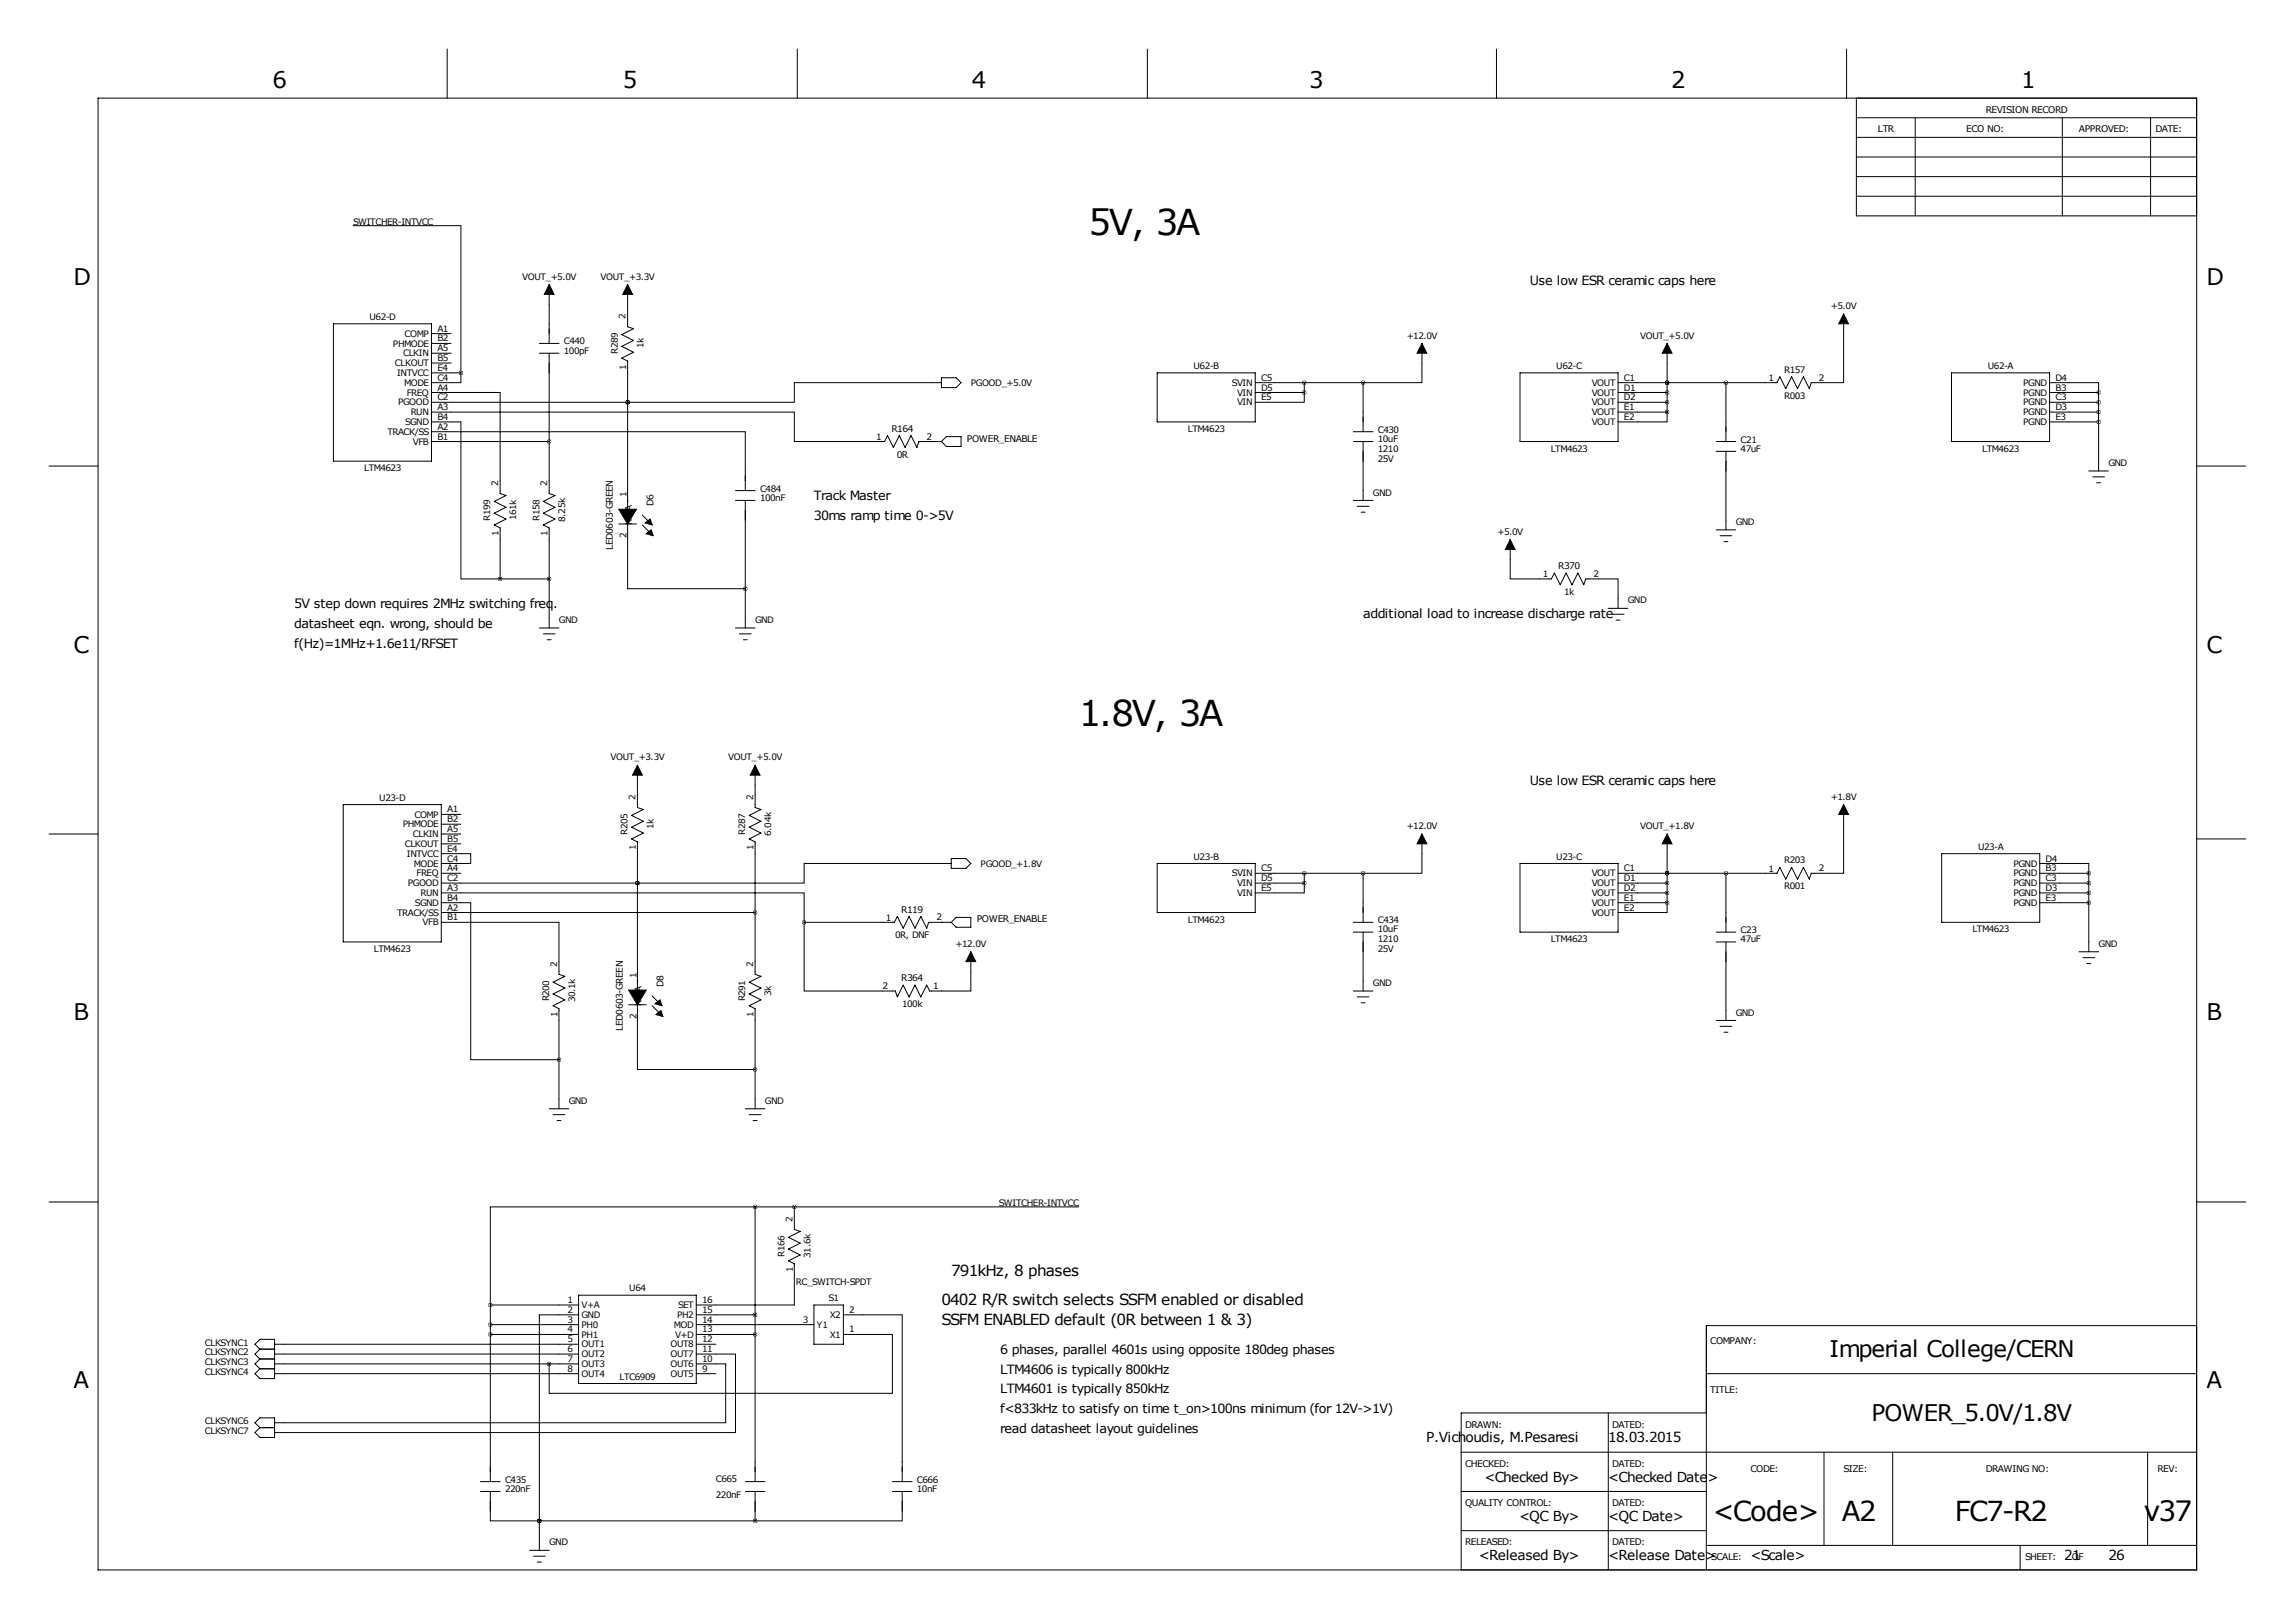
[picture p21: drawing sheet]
<svg xmlns="http://www.w3.org/2000/svg" width="594mm" height="419mm" viewBox="0 0 594 419" stroke-linecap="round" stroke-linejoin="round" font-family="sans-serif">
<defs><g id="words">
<g font-size="9.2">
<text x="281.9" y="61">5V, 3A</text>
<text x="279.4" y="188">1.8V, 3A</text>
</g>
<text font-size="7.3" x="555.3" y="393.7">v37</text>
<g font-size="7.1">
<text x="443.5" y="393.7">&lt;Code&gt;</text>
<text x="477.1" y="393.7">A2</text>
<text x="506.3" y="393.7">FC7-R2</text>
</g>
<g font-size="5.9">
<text x="70.6" y="22.9">6</text>
<text x="161.3" y="22.9">5</text>
<text x="251.7" y="22.9">4</text>
<text x="339.1" y="22.9">3</text>
<text x="432.8" y="22.9">2</text>
<text x="523.5" y="22.9">1</text>
<text x="19" y="73.7">D</text>
<text x="571.5" y="73.7">D</text>
<text x="19" y="168.9">C</text>
<text x="571.5" y="168.9">C</text>
<text x="19" y="264.2">B</text>
<text x="571.5" y="264.2">B</text>
<text x="473.9" y="351.3">Imperial College/CERN</text>
<text x="19" y="359.4">A</text>
<text x="571.5" y="359.4">A</text>
<text x="484.7" y="367.8">POWER_5.0V/1.8V</text>
</g>
<g font-size="4">
<text x="246.4" y="330.2">791kHz, 8 phases</text>
<text x="243.8" y="337.8">0402 R/R switch selects SSFM enabled or disabled</text>
<text x="243.8" y="342.9">SSFM ENABLED default (0R between 1 &amp; 3)</text>
</g>
<g font-size="3.6">
<text x="369.4" y="373.4">P.Vichoudis, M.Pesaresi</text>
<text x="416.6" y="373.4">18.03.2015</text>
<text x="384.5" y="383.5">&lt;Checked By&gt;</text>
<text x="416.6" y="383.5">&lt;Checked Date&gt;</text>
<text x="393.5" y="393.7">&lt;QC By&gt;</text>
<text x="416.6" y="393.7">&lt;QC Date&gt;</text>
<text x="383.1" y="403.8">&lt;Released By&gt;</text>
<text x="416.6" y="403.8">&lt;Release Date&gt;</text>
<text x="453.4" y="403.8">&lt;Scale&gt;</text>
<text x="534.7" y="403.8">21</text>
<text x="546.1" y="403.8">26</text>
</g>
<g font-size="3.3">
<text x="396.2" y="73.7">Use low ESR ceramic caps here</text>
<text x="210.8" y="129.5">Track Master</text>
<text x="210.8" y="134.6">30ms ramp time 0-&gt;5V</text>
<text x="76.2" y="157.5">5V step down requires 2MHz switching freq.</text>
<text x="353.1" y="160">additional load to increase discharge rate</text>
<text x="76.2" y="162.6">datasheet eqn. wrong, should be</text>
<text x="76.2" y="167.6">f(Hz)=1MHz+1.6e11/RFSET</text>
<text x="396.2" y="203.2">Use low ESR ceramic caps here</text>
<text x="259.1" y="350.5">6 phases, parallel 4601s using opposite 180deg phases</text>
<text x="259.1" y="355.6">LTM4606 is typically 800kHz</text>
<text x="259.1" y="360.7">LTM4601 is typically 850kHz</text>
<text x="259.1" y="365.8">f&lt;833kHz to satisfy on time t_on&gt;100ns minimum (for 12V-&gt;1V)</text>
<text x="259.1" y="370.8">read datasheet layout guidelines</text>
</g>
<g font-size="2.4">
<text x="514.3" y="29.2">REVISION RECORD</text>
<text x="486.4" y="34.3">LTR</text>
<text x="509.3" y="34.3">ECO NO:</text>
<text x="538.5" y="34.3">APPROVED:</text>
<text x="558.3" y="34.3">DATE:</text>
<text x="230.9" y="111.8">R164</text>
<text x="232.3" y="118.5">0R</text>
<text x="250.4" y="114.3">POWER_ENABLE</text>
<text x="169.3" y="131" transform="rotate(-90 169.3 131)">D6</text>
<text x="158.7" y="142.4" transform="rotate(-90 158.7 142.4)">LED0603-GREEN</text>
<text x="403.6" y="147.3">R370</text>
<text x="233.4" y="236.2">R119</text>
<text x="253" y="238.8">POWER_ENABLE</text>
<text x="171.8" y="255.5" transform="rotate(-90 171.8 255.5)">D8</text>
<text x="233.4" y="254">R364</text>
<text x="161.3" y="266.8" transform="rotate(-90 161.3 266.8)">LED0603-GREEN</text>
<text x="443" y="348">COMPANY:</text>
<text x="443" y="360.7">TITLE:</text>
<text x="379.5" y="369.6">DRAWN:</text>
<text x="417.6" y="369.6">DATED:</text>
<text x="379.5" y="379.7">CHECKED:</text>
<text x="417.6" y="379.7">DATED:</text>
<text x="453.4" y="381">CODE:</text>
<text x="477.5" y="381">SIZE:</text>
<text x="514.3" y="381">DRAWING NO:</text>
<text x="558.8" y="381">REV:</text>
<text x="379.5" y="389.9">QUALITY CONTROL:</text>
<text x="417.6" y="389.9">DATED:</text>
<text x="379.5" y="400">RELEASED:</text>
<text x="417.6" y="400">DATED:</text>
<text x="443.2" y="403.9">SCALE:</text>
<text x="524.5" y="403.9">SHEET:</text>
<text x="536.6" y="403.9">OF</text>
</g>
<g font-size="2.3">
<text x="91.4" y="58.2">SWITCHER-INTVCC</text>
<text x="135.3" y="72.4">VOUT_+5.0V</text>
<text x="155.6" y="72.4">VOUT_+3.3V</text>
<text x="95.7" y="82.8">U62-D</text>
<text x="162.1" y="82.6" transform="rotate(-90 162.1 82.6)">2</text>
<text x="474.2" y="80">+5.0V</text>
<text x="101.8" y="89.7">PHMODE</text>
<text x="104.8" y="87.2">COMP</text>
<text x="113.3" y="85.9">A1</text>
<text x="113.3" y="88.4">B2</text>
<text x="146" y="89.2">C440</text>
<text x="364.3" y="87.6">+12.0V</text>
<text x="424.8" y="87.6">VOUT_+5.0V</text>
<text x="102.3" y="94.8">CLKOUT</text>
<text x="104.4" y="92.2">CLKIN</text>
<text x="113.3" y="90.9">A5</text>
<text x="113.3" y="93.5">B5</text>
<text x="146" y="91.5">100pF</text>
<text x="160" y="91.6" transform="rotate(-90 160 91.6)">R289</text>
<text x="162.2" y="95.7" transform="rotate(-90 162.2 95.7)">1</text>
<text x="166.7" y="90.2" transform="rotate(-90 166.7 90.2)">1k</text>
<text x="309.1" y="95.5">U62-B</text>
<text x="403.1" y="95.5">U62-C</text>
<text x="514.9" y="95.5">U62-A</text>
<text x="102.8" y="97.3">INTVCC</text>
<text x="104.7" y="99.9">MODE</text>
<text x="113.3" y="96">E4</text>
<text x="113.3" y="98.6">C4</text>
<text x="113.3" y="101.1">A4</text>
<text x="251.5" y="99.9">PGOOD_+5.0V</text>
<text x="319.1" y="99.9">SVIN</text>
<text x="326.6" y="98.6">C5</text>
<text x="326.6" y="101.1">D5</text>
<text x="412.3" y="99.9">VOUT</text>
<text x="420.6" y="98.6">C1</text>
<text x="420.6" y="101.1">D1</text>
<text x="458.1" y="98.7">1</text>
<text x="462.1" y="96.5">R157</text>
<text x="471.1" y="98.6">2</text>
<text x="524" y="99.9">PGND</text>
<text x="532.4" y="98.6">D4</text>
<text x="532.4" y="101.1">B3</text>
<text x="103.1" y="104.9">PGOOD</text>
<text x="105.3" y="102.4">FREQ</text>
<text x="106.4" y="107.5">RUN</text>
<text x="113.3" y="103.6">C2</text>
<text x="113.3" y="106.2">A3</text>
<text x="320.4" y="102.4">VIN</text>
<text x="320.4" y="104.9">VIN</text>
<text x="326.6" y="103.6">E5</text>
<text x="412.3" y="102.4">VOUT</text>
<text x="412.3" y="104.9">VOUT</text>
<text x="412.3" y="107.5">VOUT</text>
<text x="420.6" y="103.6">D2</text>
<text x="420.6" y="106.2">E1</text>
<text x="462.1" y="103.2">R003</text>
<text x="524" y="102.4">PGND</text>
<text x="524" y="104.9">PGND</text>
<text x="524" y="107.5">PGND</text>
<text x="532.4" y="103.6">C3</text>
<text x="532.4" y="106.2">D3</text>
<text x="100.3" y="112.6">TRACK/SS</text>
<text x="104.9" y="110">SGND</text>
<text x="113.3" y="108.7">B4</text>
<text x="113.3" y="111.3">A2</text>
<text x="113.3" y="113.8">B1</text>
<text x="226.9" y="113.9">1</text>
<text x="240" y="113.8">2</text>
<text x="307.7" y="111.8">LTM4623</text>
<text x="356.9" y="112">C430</text>
<text x="412.3" y="110">VOUT</text>
<text x="420.6" y="108.7">E2</text>
<text x="524" y="110">PGND</text>
<text x="532.4" y="108.7">E3</text>
<text x="106.9" y="115.1">VFB</text>
<text x="356.9" y="114.4">10uF</text>
<text x="356.9" y="116.9">1210</text>
<text x="356.9" y="119.5">25V</text>
<text x="401.7" y="116.9">LTM4623</text>
<text x="450.8" y="114.6">C21</text>
<text x="450.8" y="116.9">47uF</text>
<text x="513.4" y="116.9">LTM4623</text>
<text x="94.3" y="122">LTM4623</text>
<text x="129" y="125.8" transform="rotate(-90 129 125.8)">2</text>
<text x="141.7" y="125.8" transform="rotate(-90 141.7 125.8)">2</text>
<text x="546.1" y="120.7">GND</text>
<text x="162.3" y="128.8" transform="rotate(-90 162.3 128.8)">1</text>
<text x="196.9" y="127.3">C484</text>
<text x="196.9" y="129.6">100nF</text>
<text x="355.6" y="128.3">GND</text>
<text x="127" y="134.8" transform="rotate(-90 127 134.8)">R199</text>
<text x="133.7" y="134.6" transform="rotate(-90 133.7 134.6)">161k</text>
<text x="139.7" y="134.8" transform="rotate(-90 139.7 134.8)">R158</text>
<text x="146.4" y="135" transform="rotate(-90 146.4 135)">8.25k</text>
<text x="163.6" y="135.9" transform="rotate(-90 163.6 135.9)">K</text>
<text x="163.6" y="132.3" transform="rotate(-90 163.6 132.3)">A</text>
<text x="449.6" y="135.9">GND</text>
<text x="129.1" y="138.8" transform="rotate(-90 129.1 138.8)">1</text>
<text x="141.8" y="138.8" transform="rotate(-90 141.8 138.8)">1</text>
<text x="162.3" y="139.2" transform="rotate(-90 162.3 139.2)">2</text>
<text x="387.9" y="138.4">+5.0V</text>
<text x="399.6" y="149.5">1</text>
<text x="412.7" y="149.4">2</text>
<text x="405.1" y="154">1k</text>
<text x="144.8" y="161.3">GND</text>
<text x="195.6" y="161.3">GND</text>
<text x="421.6" y="156.2">GND</text>
<text x="158.1" y="196.8">VOUT_+3.3V</text>
<text x="188.6" y="196.8">VOUT_+5.0V</text>
<text x="98.2" y="207.3">U23-D</text>
<text x="164.6" y="207.1" transform="rotate(-90 164.6 207.1)">2</text>
<text x="195.1" y="207.1" transform="rotate(-90 195.1 207.1)">2</text>
<text x="474.2" y="207">+1.8V</text>
<text x="104.3" y="214.2">PHMODE</text>
<text x="107.3" y="211.6">COMP</text>
<text x="115.8" y="210.3">A1</text>
<text x="115.8" y="212.9">B2</text>
<text x="115.8" y="215.4">A5</text>
<text x="169.3" y="214.6" transform="rotate(-90 169.3 214.6)">1k</text>
<text x="364.3" y="214.6">+12.0V</text>
<text x="424.8" y="214.6">VOUT_+1.8V</text>
<text x="104.8" y="219.2">CLKOUT</text>
<text x="105.4" y="221.8">INTVCC</text>
<text x="106.9" y="216.7">CLKIN</text>
<text x="115.8" y="217.9">B5</text>
<text x="115.8" y="220.5">E4</text>
<text x="162.6" y="216.1" transform="rotate(-90 162.6 216.1)">R205</text>
<text x="164.7" y="220.1" transform="rotate(-90 164.7 220.1)">1</text>
<text x="193" y="216.1" transform="rotate(-90 193 216.1)">R287</text>
<text x="195.2" y="220.1" transform="rotate(-90 195.2 220.1)">1</text>
<text x="199.7" y="216.3" transform="rotate(-90 199.7 216.3)">6.04k</text>
<text x="512.3" y="220">U23-A</text>
<text x="107.2" y="224.3">MODE</text>
<text x="107.9" y="226.9">FREQ</text>
<text x="115.8" y="223">C4</text>
<text x="115.8" y="225.6">A4</text>
<text x="254" y="224.3">PGOOD_+1.8V</text>
<text x="309.1" y="222.5">U23-B</text>
<text x="319.1" y="226.9">SVIN</text>
<text x="326.6" y="225.6">C5</text>
<text x="403.1" y="222.5">U23-C</text>
<text x="412.3" y="226.9">VOUT</text>
<text x="420.6" y="225.6">C1</text>
<text x="458.1" y="225.7">1</text>
<text x="462.1" y="223.5">R203</text>
<text x="471.1" y="225.6">2</text>
<text x="521.5" y="224.3">PGND</text>
<text x="521.5" y="226.9">PGND</text>
<text x="529.8" y="223">D4</text>
<text x="529.8" y="225.6">B3</text>
<text x="105.6" y="229.4">PGOOD</text>
<text x="108.9" y="231.9">RUN</text>
<text x="115.8" y="228.1">C2</text>
<text x="115.8" y="230.6">A3</text>
<text x="115.8" y="233.2">B4</text>
<text x="320.4" y="229.4">VIN</text>
<text x="320.4" y="231.9">VIN</text>
<text x="326.6" y="228.1">D5</text>
<text x="326.6" y="230.6">E5</text>
<text x="412.3" y="229.4">VOUT</text>
<text x="412.3" y="231.9">VOUT</text>
<text x="420.6" y="228.1">D1</text>
<text x="420.6" y="230.6">D2</text>
<text x="420.6" y="233.2">E1</text>
<text x="462.1" y="230.2">R001</text>
<text x="521.5" y="229.4">PGND</text>
<text x="521.5" y="231.9">PGND</text>
<text x="529.8" y="228.1">C3</text>
<text x="529.8" y="230.6">D3</text>
<text x="529.8" y="233.2">E3</text>
<text x="102.9" y="237">TRACK/SS</text>
<text x="107.5" y="234.5">SGND</text>
<text x="109.5" y="239.6">VFB</text>
<text x="115.8" y="235.7">A2</text>
<text x="115.8" y="238.3">B1</text>
<text x="229.5" y="238.4">1</text>
<text x="242.5" y="238.3">2</text>
<text x="307.7" y="238.8">LTM4623</text>
<text x="356.9" y="239">C434</text>
<text x="412.3" y="234.5">VOUT</text>
<text x="412.3" y="237">VOUT</text>
<text x="420.6" y="235.7">E2</text>
<text x="521.5" y="234.5">PGND</text>
<text x="231.9" y="242.9">0R, DNF</text>
<text x="247.5" y="245.1">+12.0V</text>
<text x="356.9" y="241.4">10uF</text>
<text x="356.9" y="243.9">1210</text>
<text x="401.7" y="243.9">LTM4623</text>
<text x="450.8" y="241.6">C23</text>
<text x="450.8" y="243.9">47uF</text>
<text x="510.9" y="241.4">LTM4623</text>
<text x="543.6" y="245.1">GND</text>
<text x="96.9" y="246.5">LTM4623</text>
<text x="144.3" y="250.2" transform="rotate(-90 144.3 250.2)">2</text>
<text x="195.1" y="250.2" transform="rotate(-90 195.1 250.2)">2</text>
<text x="356.9" y="246.5">25V</text>
<text x="164.8" y="253.2" transform="rotate(-90 164.8 253.2)">1</text>
<text x="166.2" y="256.7" transform="rotate(-90 166.2 256.7)">A</text>
<text x="199.7" y="257.8" transform="rotate(-90 199.7 257.8)">3k</text>
<text x="228.6" y="256">2</text>
<text x="241.7" y="256.1">1</text>
<text x="355.6" y="255.3">GND</text>
<text x="142.2" y="259.2" transform="rotate(-90 142.2 259.2)">R200</text>
<text x="144.4" y="263.3" transform="rotate(-90 144.4 263.3)">1</text>
<text x="148.9" y="259.5" transform="rotate(-90 148.9 259.5)">30.1k</text>
<text x="164.8" y="263.7" transform="rotate(-90 164.8 263.7)">2</text>
<text x="166.2" y="260.4" transform="rotate(-90 166.2 260.4)">K</text>
<text x="193" y="259.2" transform="rotate(-90 193 259.2)">R291</text>
<text x="195.2" y="263.3" transform="rotate(-90 195.2 263.3)">1</text>
<text x="233.7" y="260.7">100k</text>
<text x="449.6" y="262.9">GND</text>
<text x="147.3" y="285.8">GND</text>
<text x="198.1" y="285.8">GND</text>
<text x="205.2" y="316.3" transform="rotate(-90 205.2 316.3)">2</text>
<text x="258.7" y="312.2">SWITCHER-INTVCC</text>
<text x="203.2" y="325.3" transform="rotate(-90 203.2 325.3)">R166</text>
<text x="205.3" y="329.3" transform="rotate(-90 205.3 329.3)">1</text>
<text x="209.9" y="325.5" transform="rotate(-90 209.9 325.5)">31.6k</text>
<text x="163" y="334.3">U64</text>
<text x="206.1" y="332.7">RC_SWITCH-SPDT</text>
<text x="147" y="337.3">1</text>
<text x="147" y="339.9">2</text>
<text x="150.6" y="338.6">V+A</text>
<text x="150.6" y="341.2">GND</text>
<text x="175.4" y="341.2">PH2</text>
<text x="175.6" y="338.6">SET</text>
<text x="181.9" y="337.3">16</text>
<text x="181.9" y="339.9">15</text>
<text x="214.6" y="336.9">S1</text>
<text x="214.9" y="341.2">X2</text>
<text x="220" y="339.9">2</text>
<text x="147" y="342.4">3</text>
<text x="147" y="344.9">4</text>
<text x="147" y="347.5">5</text>
<text x="150.6" y="343.7">PH0</text>
<text x="150.6" y="346.2">PH1</text>
<text x="174.6" y="343.7">MOD</text>
<text x="174.8" y="346.2">V+D</text>
<text x="181.9" y="342.4">14</text>
<text x="181.9" y="344.9">13</text>
<text x="181.9" y="347.5">12</text>
<text x="208" y="342.4">3</text>
<text x="211.6" y="343.7">Y1</text>
<text x="214.9" y="346.2">X1</text>
<text x="220" y="344.9">1</text>
<text x="53.1" y="348.3">CLKSYNC1</text>
<text x="53.1" y="353.4">CLKSYNC3</text>
<text x="53.1" y="350.9">CLKSYNC2</text>
<text x="147" y="350">6</text>
<text x="147" y="352.6">7</text>
<text x="150.6" y="348.8">OUT1</text>
<text x="150.6" y="351.3">OUT2</text>
<text x="150.6" y="353.9">OUT3</text>
<text x="173.6" y="348.8">OUT8</text>
<text x="173.6" y="351.3">OUT7</text>
<text x="173.6" y="353.9">OUT6</text>
<text x="181.9" y="350">11</text>
<text x="181.9" y="352.6">10</text>
<text x="53.1" y="355.9">CLKSYNC4</text>
<text x="147" y="355.1">8</text>
<text x="150.6" y="356.4">OUT4</text>
<text x="160.5" y="357.2">LTC6909</text>
<text x="173.6" y="356.4">OUT5</text>
<text x="181.9" y="355.1">9</text>
<text x="53.1" y="368.6">CLKSYNC6</text>
<text x="53.1" y="371.2">CLKSYNC7</text>
<text x="130.8" y="383.8">C435</text>
<text x="185.4" y="383.5">C665</text>
<text x="237.5" y="383.8">C666</text>
<text x="130.8" y="386.2">220nF</text>
<text x="185.4" y="387.7">220nF</text>
<text x="237.5" y="386.2">10nF</text>
<text x="142.2" y="400">GND</text>
</g>
</g></defs>
<g fill="none" stroke="#000" stroke-width=".26">
<path d="M115.8 12.7v12.7M206.5 12.7v12.7M297.2 12.7v12.7M387.6 12.7v12.7M478.3 12.7v12.7M25.4 25.4h543.6v381h-543.6zM480.8 25.4v30.5h88.2M480.8 30.5h88.2M480.8 35.6h88.2M496.1 30.5v25.4M534.2 30.5v25.4M557 30.5v25.4"/>
<path d="M91.4 58.4h28v38.1M480.8 40.6h88.2M480.8 45.7h88.2M480.8 50.8h88.2M142.2 73.7v15.2M162.6 73.7v10.9l1.5 .5-3.1 1.5 3.1 1.5-3.1 1.6 3.1 1.5-3.1 1.5 1.6 .8v58.9h30.4M86.4 83.8h25.4v35.6h-25.4zM111.8 96.5h7.6M111.8 86.4h5M111.8 88.9h5M111.8 91.4h5M111.8 94h5"/>
<path d="M119.4 96.5v2.6h-7.6M139.7 88.9h5.1M139.7 91.4h5.1M142.2 91.4v36.4l1.6 .5-3.1 1.5 3.1 1.5-3.1 1.5 3.1 1.6-3.1 1.5 1.5 .8v25.9M243.8 99.1h-38.1v5h-43.1M243.8 97.8h3.8l1.3 1.3-1.3 1.2h-3.8zM299.7 96.5h25.4v12.7h-25.4zM325.1 99.1h28M337.8 99.1v2.5M353.1 99.1v12.7M368.3 88.9v10.2h-15.2M393.7 96.5h25.4v17.8h-25.4z"/>
<path d="M431.8 99.1h.1M431.8 88.9v17.8M447 99.1v15.2M477.5 81.3v17.8h-8.4l-.5 1.5-1.5-3.1-1.5 3.1-1.5-3.1-1.6 3.1-1.5-3.1-.8 1.6h-41.1M505.5 96.5h25.4v17.8h-25.4zM530.9 99.1h12.7v2.5M111.8 106.7h93.9v7.6h23.4l.8-1.5 1.5 3 1.5-3 1.5 3 1.6-3 1.5 3 .5-1.5h5.8M111.8 111.8h81.2v15.2M111.8 109.2h7.6v40.7h10.1M111.8 101.6h17.7v26.2l1.6 .5-3.1 1.5 3.1 1.5-3.1 1.5 3.1 1.6-3.1 1.5 1.5 .8v13.2M111.8 114.3h30.4M111.8 104.1h50.8"/>
<path d="M162.6 104.1h.1M241.3 114.3h.1M245.1 113h3.8v2.6h-3.8l-1.3-1.3zM325.1 101.6h12.7M337.8 101.6v2.5h-12.7M350.5 111.8h5.1M350.5 114.3h5.1M353.1 114.3v15.2M419.1 101.6h12.7M419.1 104.1h12.7M419.1 106.7h12.7M431.8 106.7v2.5h-12.7"/>
<path d="M444.5 114.3h5.1M444.5 116.8h5.1M447 116.8v20.4M530.9 101.6h12.7M530.9 104.1h12.7M530.9 106.7h12.7M530.9 109.2h12.7M543.6 101.6v20.3M12.7 120.6h12.7M160.3 135.6h4.5M166.4 133.3l2.5 2.6M166.4 135.9l2.5 2.5"/>
<path d="M190.5 127h5.1M190.5 129.5h5.1M193 129.5v33.1M350.5 129.5h5.1M351.5 131.1h3.1M352.6 132.6h1M391.2 139.7v10.2h10.6l.8-1.6 1.5 3.1 1.5-3.1 1.6 3.1 1.5-3.1 1.5 3.1 .5-1.5h8.4v7.6M444.5 137.2h5.1M445.5 138.7h3.1M541 121.9h5.1M542 123.4h3.1M543.1 125h1"/>
<path d="M569 120.6h12.7M129.5 149.9h12.7M416.6 157.5h5M417.6 159h3M446.5 140.2h1M139.7 162.6h5.1M140.7 164.1h3.1M141.7 165.6h1M190.5 162.6h5.1M191.5 164.1h3.1M192.5 165.6h1M418.6 160.5h1"/>
<path d="M165.1 198.1v10.9l1.5 .5-3 1.6 3 1.5-3 1.5 3 1.5-3 1.6 1.5 .7v59h30.5M195.6 198.1v10.9l1.5 .5-3 1.6 3 1.5-3 1.5 3 1.5-3 1.6 1.5 .7v34.3l1.5 .5-3 1.6 3 1.5-3 1.5 3 1.5-3 1.6 1.5 .7v25.9M12.7 215.9h12.7M88.9 208.3h25.4v35.5h-25.4zM114.3 215.9h5.1M114.3 210.8h5.1M114.3 213.4h5.1M114.3 218.4h5.1M368.3 215.9v10.2h-15.2M431.8 215.9v17.8M477.5 208.3v17.8h-8.4l-.5 1.5-1.5-3.1-1.5 3.1-1.5-3.1-1.6 3.1-1.5-3.1-.8 1.6h-41.1M569 217.2h12.7"/>
<path d="M114.3 238.8h30.5v13.4l1.5 .5-3 1.6 3 1.5-3 1.5 3 1.5-3 1.6 1.5 .7v25.9M114.3 233.7h7.6v40.6h22.9M114.3 221h7.6v2.5h-7.6M114.3 231.1h94v7.7M114.3 226.1h5.1M114.3 228.6h50.8M114.3 236.2h81.3M165.1 228.6h.1M208.3 238.8v17.7h23.6l.5 1.6 1.5-3.1 1.6 3.1 1.5-3.1 1.5 3.1 1.5-3.1 .8 1.5h10.7v-10.1M208.3 238.8h23.3l.8-1.6 1.5 3.1 1.6-3.1 1.5 3.1 1.5-3.1 1.5 3.1 .5-1.5h5.9M243.8 238.8h.1M246.4 223.5h-38.1v5.1h-43.2"/>
<path d="M246.4 222.2h3.8l1.3 1.3-1.3 1.3h-3.8zM247.6 237.5h3.9v2.5h-3.9l-1.2-1.2zM299.7 223.5h25.4v12.7h-25.4zM325.1 226.1h28M325.1 228.6h12.7M337.8 228.6v2.5h-12.7M337.8 226.1v2.5M350.5 238.8h5.1M353.1 226.1v12.7M393.7 223.5h25.4v17.8h-25.4zM419.1 228.6h12.7M419.1 231.1h12.7"/>
<path d="M419.1 233.7h12.7M431.8 233.7v2.5h-12.7M431.8 226.1h.1M447 226.1v15.2M502.9 221h25.4v17.8h-25.4zM528.3 223.5h12.7v2.6M528.3 226.1h12.7M528.3 228.6h12.7M528.3 231.1h12.7M528.3 233.7h12.7M541 226.1v20.3M168.9 257.8l2.5 2.6"/>
<path d="M350.5 241.3h5.1M350.5 256.5h5.1M351.5 258.1h3.1M352.6 259.6h1M353.1 241.3v15.2M444.5 241.3h5.1M444.5 243.8h5.1M447 243.8v20.4M538.5 246.4h5.1M539.5 247.9h3M540.5 249.4h1M162.8 260.1h4.6"/>
<path d="M168.9 260.4l2.5 2.5M444.5 264.2h5.1M445.5 265.7h3.1M446.5 267.2h1M142.2 287h5.1M143.3 288.5h3M144.3 290.1h1M193 287h5.1M194.1 288.5h3M195.1 290.1h1M12.7 311.1h12.7M195.6 312.4h-68.6v25.4"/>
<path d="M195.6 312.4v71.1M195.6 312.4h83.8M205.7 312.4v5.9l1.6 .5-3.1 1.5 3.1 1.5-3.1 1.5 3.1 1.6-3.1 1.5 1.5 .8v10.6h-25.4M569 311.1h12.7M127 337.8v45.7M127 337.8h22.9M149.9 335.3h30.4v22.8h-30.4zM210.8 337.8h7.6v10.2h-7.6zM67.3 349.2l-1.3-1.2 1.3-1.3h3.8v10.2h-3.8l-1.3-1.3 1.3-1.3M67.3 349.2h3.8M67.3 354.3h3.8M67.3 351.8l-1.3 1.3 1.3 1.2"/>
<path d="M67.3 351.8h3.8M67.3 349.2l-1.3 1.3 1.3 1.3M71.1 355.6h78.8M71.1 348h78.8M71.1 350.5h78.8M71.1 353.1h78.8M127 342.9h22.9M127 345.4h22.9M149.9 340.4h-10.2v53.3M180.3 353.1h7.7v15.2h-116.9M180.3 350.5h10.2v20.3h-119.4M180.3 355.6h5.1"/>
<path d="M180.3 340.4h15.3M180.3 342.9h30.5M180.3 345.4h15.3M180.3 348h5.1M218.4 340.4h15.3v43.1M218.4 345.4h12.7v15.3h-88.9v-7.6M442 355.6h127M569 343.2h-127v63.2M66 368.3l1.3-1.3h3.8v5.1h-3.8l-1.3-1.3 1.3-1.2zM67.3 369.6h3.8M378.5 375.9h190.5M416.6 365.8v40.6"/>
<path d="M442 365.8h-63.5v40.6M472.4 375.9v24.1M490.2 375.9v24.1M556.3 375.9v24.1M124.5 386.1h5M124.5 383.5h5M127 386.1v7.6h12.7M139.7 393.7h.1M139.7 393.7v7.6M139.7 393.7h55.9M193 386.1h5.1M193 383.5h5.1"/>
<path d="M195.6 386.1v7.6M231.1 386.1h5.1M231.1 383.5h5.1M233.7 386.1v7.6h-38.1M378.5 386.1h63.5M378.5 396.2h63.5M137.2 401.3h5M138.2 402.8h3M139.2 404.4h1M442 400h127M523.2 400v6.4"/>
</g>
<g fill="#000" stroke="#000" stroke-width=".26">
<path d="M142.2 73.7l1.3 2.5h-2.5zM162.6 73.7l1.2 2.5h-2.5zM368.3 88.9l1.3 2.5h-2.6zM431.8 88.9l1.3 2.5h-2.6zM477.5 81.3l1.3 2.5h-2.6zM160.3 131.8h2.3v3.8zM162.6 131.8h2.2l-2.2 3.8zM167.4 135.1l1-.7 .5 1.5-1.8-.5zM167.4 138.2l1.3-1 .5 1.5zM391.2 139.7l1.2 2.5h-2.5zM165.1 198.1l1.3 2.6h-2.6zM195.6 198.1l1.2 2.6h-2.5z"/>
<path d="M368.3 215.9l1.3 2.5h-2.6zM431.8 215.9l1.3 2.5h-2.6zM477.5 208.3l1.3 2.5h-2.6zM162.8 256.3h2.3v3.8zM165.1 256.3h2.3l-2.3 3.8zM251.5 246.4l1.2 2.5h-2.5zM169.7 259.8l1.2-1 .5 1.6zM169.9 262.6l1.3-1 .5 1.5z"/>
</g>
<path d="M205.7 312.4a.05 .05 0 0 0 .1 0 .05 .05 0 0 0-.1 0zM195.5 312.4a.05 .05 0 0 0 .1 0 .05 .05 0 0 0-.1 0zM142.2 353.1a.05 .05 0 0 0 .1 0 .05 .05 0 0 0-.1 0zM195.5 340.4a.05 .05 0 0 0 .1 0 .05 .05 0 0 0-.1 0zM195.5 393.7a.05 .05 0 0 0 .1 0 .05 .05 0 0 0-.1 0zM195.5 345.4a.05 .05 0 0 0 .1 0 .05 .05 0 0 0-.1 0zM543.5 101.6a.05 .05 0 0 0 .1 0 .05 .05 0 0 0-.1 0zM543.5 104.1a.05 .05 0 0 0 .1 0 .05 .05 0 0 0-.1 0zM543.5 106.7a.05 .05 0 0 0 .1 0 .05 .05 0 0 0-.1 0zM543.5 109.2a.05 .05 0 0 0 .1 0 .05 .05 0 0 0-.1 0zM337.8 101.6a.05 .05 0 0 0 .1 0 .05 .05 0 0 0-.1 0zM447 99.1a.05 .05 0 0 0 .1 0 .05 .05 0 0 0-.1 0zM337.8 99.1a.05 .05 0 0 0 .1 0 .05 .05 0 0 0-.1 0zM353 99.1a.05 .05 0 0 0 .1 0 .05 .05 0 0 0-.1 0zM193 152.4a.05 .05 0 0 0 .1 0 .05 .05 0 0 0-.1 0zM162.5 104.1a.05 .05 0 0 0 .1 0 .05 .05 0 0 0-.1 0zM162.5 104.1a.05 .05 0 0 0 .1 0 .05 .05 0 0 0-.1 0zM142.2 149.9a.05 .05 0 0 0 .1 0 .05 .05 0 0 0-.1 0zM119.3 96.5a.05 .05 0 0 0 .1 0 .05 .05 0 0 0-.1 0zM129.5 149.9a.05 .05 0 0 0 .1 0 .05 .05 0 0 0-.1 0zM541 226.1a.05 .05 0 0 0 .1 0 .05 .05 0 0 0-.1 0zM541 228.6a.05 .05 0 0 0 .1 0 .05 .05 0 0 0-.1 0zM541 231.1a.05 .05 0 0 0 .1 0 .05 .05 0 0 0-.1 0zM541 233.7a.05 .05 0 0 0 .1 0 .05 .05 0 0 0-.1 0zM337.8 228.6a.05 .05 0 0 0 .1 0 .05 .05 0 0 0-.1 0zM447 226.1a.05 .05 0 0 0 .1 0 .05 .05 0 0 0-.1 0zM337.8 226.1a.05 .05 0 0 0 .1 0 .05 .05 0 0 0-.1 0zM353 226.1a.05 .05 0 0 0 .1 0 .05 .05 0 0 0-.1 0zM195.5 276.9a.05 .05 0 0 0 .1 0 .05 .05 0 0 0-.1 0zM144.7 274.3a.05 .05 0 0 0 .1 0 .05 .05 0 0 0-.1 0zM195.5 236.2a.05 .05 0 0 0 .1 0 .05 .05 0 0 0-.1 0zM142.2 114.3a.05 .05 0 0 0 .1 0 .05 .05 0 0 0-.1 0zM208.2 238.8a.05 .05 0 0 0 .1 0 .05 .05 0 0 0-.1 0z" fill="#000" stroke="#000" stroke-width="1"/>
<use href="#words"/>
</svg>
